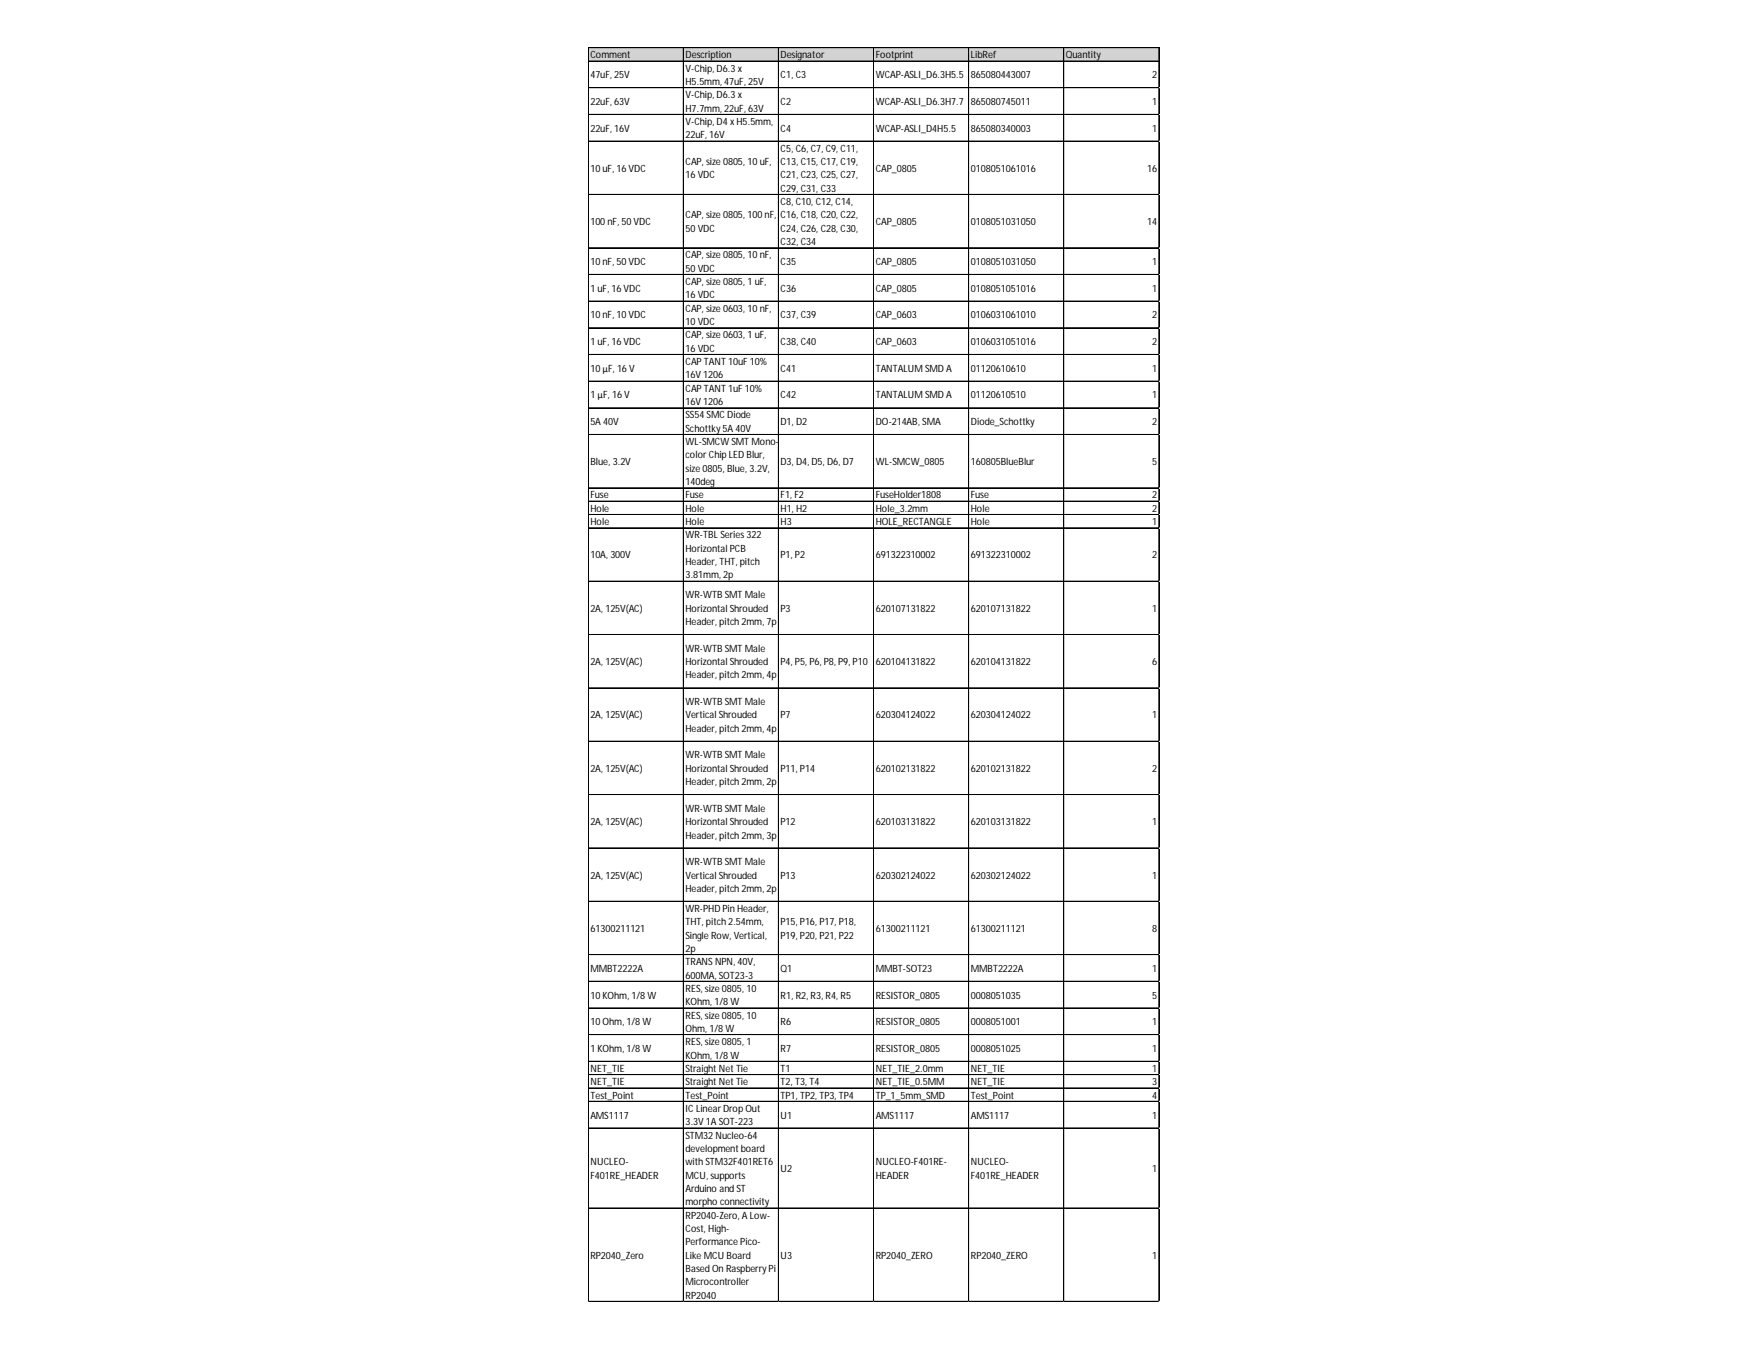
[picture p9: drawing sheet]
<svg xmlns="http://www.w3.org/2000/svg" width="279mm" height="216mm" viewBox="0 0 279 216" stroke-linecap="round" stroke-linejoin="round" font-family="sans-serif">
<defs><g id="words">
<g font-size="1.6">
<text x="94.3" y="9.3">Comment</text>
<text x="109.4" y="9.3">Description</text>
<text x="109.4" y="11.4">V-Chip, D6.3 x</text>
<text x="124.6" y="9.3">Designator</text>
<text x="139.8" y="9.3">Footprint</text>
<text x="155" y="9.3">LibRef</text>
<text x="170.2" y="9.3">Quantity</text>
<text x="94.3" y="12.5">47uF, 25V</text>
<text x="94.3" y="16.8">22uF, 63V</text>
<text x="109.4" y="13.6">H5.5mm, 47uF, 25V</text>
<text x="109.4" y="15.7">V-Chip, D6.3 x</text>
<text x="109.4" y="17.8">H7.7mm, 22uF, 63V</text>
<text x="124.6" y="12.5">C1, C3</text>
<text x="124.6" y="16.8">C2</text>
<text x="139.8" y="12.5">WCAP-ASLI_D6.3H5.5</text>
<text x="139.8" y="16.8">WCAP-ASLI_D6.3H7.7</text>
<text x="155" y="12.5">865080443007</text>
<text x="155" y="16.8">865080745011</text>
<text x="183.9" y="12.5">2</text>
<text x="183.9" y="16.8">1</text>
<text x="94.3" y="21">22uF, 16V</text>
<text x="109.4" y="20">V-Chip, D4 xH5.5mm,</text>
<text x="109.4" y="22.1">22uF, 16V</text>
<text x="124.6" y="21">C4</text>
<text x="139.8" y="21">WCAP-ASLI_D4H5.5</text>
<text x="155" y="21">865080340003</text>
<text x="183.9" y="21">1</text>
<text x="94.3" y="27.4">10 uF, 16 VDC</text>
<text x="109.4" y="26.4">CAP, size 0805, 10 uF,</text>
<text x="109.4" y="28.5">16 VDC</text>
<text x="124.6" y="24.2">C5, C6, C7, C9, C11,</text>
<text x="124.6" y="26.4">C13, C15, C17, C19,</text>
<text x="124.6" y="28.5">C21, C23, C25, C27,</text>
<text x="139.8" y="27.4">CAP_0805</text>
<text x="155" y="27.4">0108051061016</text>
<text x="183.2" y="27.4">16</text>
<text x="94.3" y="35.9">100 nF, 50 VDC</text>
<text x="109.4" y="34.9">CAP, size 0805, 100 nF,</text>
<text x="124.6" y="30.6">C29, C31, C33</text>
<text x="124.6" y="32.7">C8, C10, C12, C14,</text>
<text x="124.6" y="34.9">C16, C18, C20, C22,</text>
<text x="139.8" y="35.9">CAP_0805</text>
<text x="155" y="35.9">0108051031050</text>
<text x="183.2" y="35.9">14</text>
<text x="109.4" y="37">50 VDC</text>
<text x="109.4" y="41.3">CAP, size 0805, 10 nF,</text>
<text x="124.6" y="37">C24, C26, C28, C30,</text>
<text x="124.6" y="39.1">C32, C34</text>
<text x="94.3" y="42.3">10 nF, 50 VDC</text>
<text x="94.3" y="46.6">1 uF, 16 VDC</text>
<text x="109.4" y="43.4">50 VDC</text>
<text x="109.4" y="45.5">CAP, size 0805, 1 uF,</text>
<text x="109.4" y="47.6">16 VDC</text>
<text x="124.6" y="42.3">C35</text>
<text x="124.6" y="46.6">C36</text>
<text x="139.8" y="42.3">CAP_0805</text>
<text x="139.8" y="46.6">CAP_0805</text>
<text x="155" y="42.3">0108051031050</text>
<text x="155" y="46.6">0108051051016</text>
<text x="183.9" y="42.3">1</text>
<text x="183.9" y="46.6">1</text>
<text x="94.3" y="50.8">10 nF, 10 VDC</text>
<text x="109.4" y="49.8">CAP, size 0603, 10 nF,</text>
<text x="109.4" y="51.9">10 VDC</text>
<text x="124.6" y="50.8">C37, C39</text>
<text x="139.8" y="50.8">CAP_0603</text>
<text x="155" y="50.8">0106031061010</text>
<text x="183.9" y="50.8">2</text>
<text x="94.3" y="55.1">1 uF, 16 VDC</text>
<text x="94.3" y="59.4">10µF, 16 V</text>
<text x="109.4" y="54">CAP, size 0603, 1 uF,</text>
<text x="109.4" y="56.2">16 VDC</text>
<text x="109.4" y="58.3">CAPTANT 10uF10%</text>
<text x="124.6" y="55.1">C38, C40</text>
<text x="124.6" y="59.4">C41</text>
<text x="139.8" y="55.1">CAP_0603</text>
<text x="139.8" y="59.4">TANTALUMSMD A</text>
<text x="155" y="55.1">0106031051016</text>
<text x="155" y="59.4">01120610610</text>
<text x="183.9" y="55.1">2</text>
<text x="183.9" y="59.4">1</text>
<text x="94.3" y="63.6">1 µF, 16 V</text>
<text x="109.4" y="60.4">16V 1206</text>
<text x="109.4" y="62.6">CAPTANT 1uF10%</text>
<text x="109.4" y="64.7">16V 1206</text>
<text x="124.6" y="63.6">C42</text>
<text x="139.8" y="63.6">TANTALUMSMD A</text>
<text x="155" y="63.6">01120610510</text>
<text x="183.9" y="63.6">1</text>
<text x="94.3" y="67.9">5A 40V</text>
<text x="109.4" y="66.8">SS54 SMCDiode</text>
<text x="109.4" y="68.9">Schottky 5A 40V</text>
<text x="109.4" y="71.1">WL-SMCW SMT Mono-</text>
<text x="124.6" y="67.9">D1, D2</text>
<text x="139.8" y="67.9">DO-214AB, SMA</text>
<text x="155" y="67.9">Diode_Schottky</text>
<text x="183.9" y="67.9">2</text>
<text x="94.3" y="74.3">Blue, 3.2V</text>
<text x="109.4" y="73.2">colorChip LED Blur,</text>
<text x="109.4" y="75.3">size 0805, Blue, 3.2V,</text>
<text x="109.4" y="77.5">140deg</text>
<text x="124.6" y="74.3">D3, D4, D5, D6, D7</text>
<text x="139.8" y="74.3">WL-SMCW_0805</text>
<text x="155" y="74.3">160805BlueBlur</text>
<text x="183.9" y="74.3">5</text>
<text x="94.3" y="79.6">Fuse</text>
<text x="94.3" y="81.7">Hole</text>
<text x="94.3" y="83.9">Hole</text>
<text x="109.4" y="79.6">Fuse</text>
<text x="109.4" y="81.7">Hole</text>
<text x="109.4" y="83.9">Hole</text>
<text x="124.6" y="79.6">F1, F2</text>
<text x="124.6" y="81.7">H1, H2</text>
<text x="124.6" y="83.9">H3</text>
<text x="139.8" y="79.6">FuseHolder1808</text>
<text x="139.8" y="81.7">Hole_3.2mm</text>
<text x="139.8" y="83.9">HOLE_RECTANGLE</text>
<text x="155" y="79.6">Fuse</text>
<text x="155" y="81.7">Hole</text>
<text x="155" y="83.9">Hole</text>
<text x="183.9" y="79.6">2</text>
<text x="183.9" y="81.7">2</text>
<text x="183.9" y="83.9">1</text>
<text x="94.3" y="89.2">10A, 300V</text>
<text x="109.4" y="86">WR-TBLSeries 322</text>
<text x="109.4" y="88.1">Horizontal PCB</text>
<text x="124.6" y="89.2">P1, P2</text>
<text x="139.8" y="89.2">691322310002</text>
<text x="155" y="89.2">691322310002</text>
<text x="183.9" y="89.2">2</text>
<text x="109.4" y="90.2">Header, THT, pitch</text>
<text x="109.4" y="92.4">3.81mm, 2p</text>
<text x="109.4" y="95.6">WR-WTBSMT Male</text>
<text x="94.3" y="97.7">2A, 125V(AC)</text>
<text x="109.4" y="97.7">Horizontal Shrouded</text>
<text x="109.4" y="99.8">Header, pitch 2mm, 7p</text>
<text x="124.6" y="97.7">P3</text>
<text x="139.8" y="97.7">620107131822</text>
<text x="155" y="97.7">620107131822</text>
<text x="183.9" y="97.7">1</text>
<text x="94.3" y="106.2">2A, 125V(AC)</text>
<text x="109.4" y="104.1">WR-WTBSMT Male</text>
<text x="109.4" y="106.2">Horizontal Shrouded</text>
<text x="124.6" y="106.2">P4, P5, P6, P8, P9, P10</text>
<text x="139.8" y="106.2">620104131822</text>
<text x="155" y="106.2">620104131822</text>
<text x="183.9" y="106.2">6</text>
<text x="109.4" y="108.3">Header, pitch 2mm, 4p</text>
<text x="109.4" y="112.6">WR-WTBSMT Male</text>
<text x="94.3" y="114.7">2A, 125V(AC)</text>
<text x="109.4" y="114.7">Vertical Shrouded</text>
<text x="109.4" y="116.9">Header, pitch 2mm, 4p</text>
<text x="124.6" y="114.7">P7</text>
<text x="139.8" y="114.7">620304124022</text>
<text x="155" y="114.7">620304124022</text>
<text x="183.9" y="114.7">1</text>
<text x="94.3" y="123.3">2A, 125V(AC)</text>
<text x="109.4" y="121.1">WR-WTBSMT Male</text>
<text x="109.4" y="123.3">Horizontal Shrouded</text>
<text x="109.4" y="125.4">Header, pitch 2mm, 2p</text>
<text x="124.6" y="123.3">P11, P14</text>
<text x="139.8" y="123.3">620102131822</text>
<text x="155" y="123.3">620102131822</text>
<text x="183.9" y="123.3">2</text>
<text x="94.3" y="131.8">2A, 125V(AC)</text>
<text x="109.4" y="129.6">WR-WTBSMT Male</text>
<text x="109.4" y="131.8">Horizontal Shrouded</text>
<text x="124.6" y="131.8">P12</text>
<text x="139.8" y="131.8">620103131822</text>
<text x="155" y="131.8">620103131822</text>
<text x="183.9" y="131.8">1</text>
<text x="109.4" y="133.9">Header, pitch 2mm, 3p</text>
<text x="94.3" y="140.3">2A, 125V(AC)</text>
<text x="109.4" y="138.2">WR-WTBSMT Male</text>
<text x="109.4" y="140.3">Vertical Shrouded</text>
<text x="109.4" y="142.4">Header, pitch 2mm, 2p</text>
<text x="124.6" y="140.3">P13</text>
<text x="139.8" y="140.3">620302124022</text>
<text x="155" y="140.3">620302124022</text>
<text x="183.9" y="140.3">1</text>
<text x="94.3" y="148.8">61300211121</text>
<text x="109.4" y="145.6">WR-PHD Pin Header,</text>
<text x="109.4" y="147.7">THT, pitch 2.54mm,</text>
<text x="109.4" y="149.9">Single Row, Vertical,</text>
<text x="124.6" y="147.7">P15, P16, P17, P18,</text>
<text x="124.6" y="149.9">P19, P20, P21, P22</text>
<text x="139.8" y="148.8">61300211121</text>
<text x="155" y="148.8">61300211121</text>
<text x="183.9" y="148.8">8</text>
<text x="94.3" y="155.2">MMBT2222A</text>
<text x="109.4" y="152">2p</text>
<text x="109.4" y="154.1">TRANSNPN, 40V,</text>
<text x="124.6" y="155.2">Q1</text>
<text x="139.8" y="155.2">MMBT-SOT23</text>
<text x="155" y="155.2">MMBT2222A</text>
<text x="183.9" y="155.2">1</text>
<text x="94.3" y="159.5">10 KOhm, 1/8 W</text>
<text x="109.4" y="156.3">600MA, SOT23-3</text>
<text x="109.4" y="158.4">RES, size 0805, 10</text>
<text x="109.4" y="160.5">KOhm, 1/8 W</text>
<text x="124.6" y="159.5">R1, R2, R3, R4, R5</text>
<text x="139.8" y="159.5">RESISTOR_0805</text>
<text x="155" y="159.5">0008051035</text>
<text x="183.9" y="159.5">5</text>
<text x="94.3" y="163.7">10 Ohm, 1/8 W</text>
<text x="94.3" y="168">1 KOhm, 1/8 W</text>
<text x="109.4" y="162.7">RES, size 0805, 10</text>
<text x="109.4" y="164.8">Ohm, 1/8 W</text>
<text x="109.4" y="166.9">RES, size 0805, 1</text>
<text x="124.6" y="163.7">R6</text>
<text x="124.6" y="168">R7</text>
<text x="139.8" y="163.7">RESISTOR_0805</text>
<text x="139.8" y="168">RESISTOR_0805</text>
<text x="155" y="163.7">0008051001</text>
<text x="155" y="168">0008051025</text>
<text x="183.9" y="163.7">1</text>
<text x="183.9" y="168">1</text>
<text x="94.3" y="171.2">NET_TIE</text>
<text x="94.3" y="173.3">NET_TIE</text>
<text x="109.4" y="169">KOhm, 1/8 W</text>
<text x="109.4" y="171.2">Straight Net Tie</text>
<text x="109.4" y="173.3">Straight Net Tie</text>
<text x="124.6" y="171.2">T1</text>
<text x="124.6" y="173.3">T2, T3, T4</text>
<text x="139.8" y="171.2">NET_TIE_2.0mm</text>
<text x="139.8" y="173.3">NET_TIE_0.5MM</text>
<text x="155" y="171.2">NET_TIE</text>
<text x="155" y="173.3">NET_TIE</text>
<text x="183.9" y="171.2">1</text>
<text x="183.9" y="173.3">3</text>
<text x="94.3" y="175.4">Test_Point</text>
<text x="94.3" y="178.6">AMS1117</text>
<text x="109.4" y="175.4">Test_Point</text>
<text x="109.4" y="177.6">ICLinearDropOut</text>
<text x="109.4" y="179.7">3.3V1A SOT-223</text>
<text x="124.6" y="175.4">TP1, TP2, TP3, TP4</text>
<text x="124.6" y="178.6">U1</text>
<text x="139.8" y="175.4">TP_1_5mm_SMD</text>
<text x="139.8" y="178.6">AMS1117</text>
<text x="155" y="175.4">Test_Point</text>
<text x="155" y="178.6">AMS1117</text>
<text x="183.9" y="175.4">4</text>
<text x="183.9" y="178.6">1</text>
<text x="109.4" y="181.8">STM32 Nucleo-64</text>
<text x="109.4" y="183.9">development board</text>
<text x="94.3" y="186.1">NUCLEO-</text>
<text x="94.3" y="188.2">F401RE_HEADER</text>
<text x="109.4" y="186.1">with STM32F401RET6</text>
<text x="109.4" y="188.2">MCU, supports</text>
<text x="109.4" y="190.3">Arduino and ST</text>
<text x="124.6" y="187.1">U2</text>
<text x="139.8" y="186.1">NUCLEO-F401RE-</text>
<text x="139.8" y="188.2">HEADER</text>
<text x="155" y="186.1">NUCLEO-</text>
<text x="155" y="188.2">F401RE_HEADER</text>
<text x="183.9" y="187.1">1</text>
<text x="109.4" y="192.5">morpho connectivity</text>
<text x="109.4" y="194.6">RP2040-Zero, A Low-</text>
<text x="109.4" y="196.7">Cost, High-</text>
<text x="94.3" y="201">RP2040_Zero</text>
<text x="109.4" y="198.9">Performance Pico-</text>
<text x="109.4" y="201">Like MCU Board</text>
<text x="109.4" y="203.1">Based On Raspberry Pi</text>
<text x="124.6" y="201">U3</text>
<text x="139.8" y="201">RP2040_ZERO</text>
<text x="155" y="201">RP2040_ZERO</text>
<text x="183.9" y="201">1</text>
<text x="109.4" y="205.2">Microcontroller</text>
<text x="109.4" y="207.4">RP2040</text>
</g>
</g></defs>
<path d="M93.9 7.7h91.3v2.1h-91.3z" fill="#d3d3d3"/>
<g fill="none" stroke="#000" stroke-width=".16">
<path d="M93.9 7.6v200.3M94 7.6v200.3M94 7.6h91.1M94 7.7h91.1M94 9.7h91.1M94 9.8h91.1M94 14h91.1M94 18.3h91.1M109.1 7.7v200.2M124.3 7.7v200.2M139.5 7.7v200.2M154.6 7.7v200.2"/>
<path d="M154.7 7.7v200.2M169.8 7.7v200.2M169.9 7.7v200.2M185 7.7v200.2M185.1 7.7v200.2M94 22.5h91.1M94 22.6h91.1M94 31h91.1M94 31.1h91.1M94 39.6h91.1M94 43.8h91.1M94 43.9h91.1"/>
<path d="M94 48.1h91.1M94 52.3h91.1M94 52.4h91.1M94 56.6h91.1M94 60.9h91.1M94 65.1h91.1M94 65.2h91.1M94 69.4h91.1M94 77.9h91.1M94 80h91.1M94 80.1h91.1M94 82.2h91.1"/>
<path d="M94 84.3h91.1M94 92.8h91.1M94 101.3h91.1M94 101.4h91.1M94 109.8h91.1M94 109.9h91.1M94 118.4h91.1M94 126.9h91.1M94 135.4h91.1M94 143.9h91.1M94 144h91.1M94 152.4h91.1"/>
<path d="M94 152.5h91.1M94 156.7h91.1M94 161h91.1M94 165.2h91.1M94 165.3h91.1M94 169.5h91.1M94 171.6h91.1M94 173.7h91.1M94 173.8h91.1M94 175.9h91.1M94 180.1h91.1M94 180.2h91.1"/>
<path d="M94 192.9h91.1M94 207.8h91.1"/>
</g>
<path d="M93.9 207.9h.1" fill="none" stroke="#e0e0e0" stroke-width=".16"/>
<path d="M93.9 207.9h.1z" fill="#e0e0e0"/>
<path d="M109.1 207.9h.1" fill="none" stroke="#e0e0e0" stroke-width=".16"/>
<path d="M109.1 207.9h.1z" fill="#e0e0e0"/>
<path d="M124.3 207.9h.1" fill="none" stroke="#e0e0e0" stroke-width=".16"/>
<path d="M124.3 207.9h.1z" fill="#e0e0e0"/>
<path d="M139.5 207.9h.1" fill="none" stroke="#e0e0e0" stroke-width=".16"/>
<path d="M139.5 207.9h.1z" fill="#e0e0e0"/>
<path d="M154.6 207.9h.1" fill="none" stroke="#e0e0e0" stroke-width=".16"/>
<path d="M154.6 207.9h.1z" fill="#e0e0e0"/>
<path d="M169.8 207.9h.1" fill="none" stroke="#e0e0e0" stroke-width=".16"/>
<path d="M169.8 207.9h.1z" fill="#e0e0e0"/>
<path d="M185 207.9h.1" fill="none" stroke="#e0e0e0" stroke-width=".16"/>
<path d="M185 207.9h.1z" fill="#e0e0e0"/>
<path d="M185.1 14h.1" fill="none" stroke="#e0e0e0" stroke-width=".16"/>
<path d="M185.1 14l.1 .1z" fill="#e0e0e0"/>
<path d="M185.1 18.3h.1" fill="none" stroke="#e0e0e0" stroke-width=".16"/>
<path d="M185.1 18.3l.1 .1z" fill="#e0e0e0"/>
<path d="M185.1 22.5h.1" fill="none" stroke="#e0e0e0" stroke-width=".16"/>
<path d="M185.1 22.5l.1 .1z" fill="#e0e0e0"/>
<path d="M185.1 31h.1" fill="none" stroke="#e0e0e0" stroke-width=".16"/>
<path d="M185.1 31l.1 .1z" fill="#e0e0e0"/>
<path d="M185.1 39.6h.1" fill="none" stroke="#e0e0e0" stroke-width=".16"/>
<path d="M185.1 39.6h.1z" fill="#e0e0e0"/>
<path d="M185.1 43.8h.1" fill="none" stroke="#e0e0e0" stroke-width=".16"/>
<path d="M185.1 43.8l.1 .1z" fill="#e0e0e0"/>
<path d="M185.1 48.1h.1" fill="none" stroke="#e0e0e0" stroke-width=".16"/>
<path d="M185.1 48.1l.1 .1z" fill="#e0e0e0"/>
<path d="M185.1 52.3h.1" fill="none" stroke="#e0e0e0" stroke-width=".16"/>
<path d="M185.1 52.3l.1 .1z" fill="#e0e0e0"/>
<path d="M185.1 56.6h.1" fill="none" stroke="#e0e0e0" stroke-width=".16"/>
<path d="M185.1 56.6l.1 .1z" fill="#e0e0e0"/>
<path d="M185.1 60.9h.1" fill="none" stroke="#e0e0e0" stroke-width=".16"/>
<path d="M185.1 60.9h.1z" fill="#e0e0e0"/>
<path d="M185.1 65.1h.1" fill="none" stroke="#e0e0e0" stroke-width=".16"/>
<path d="M185.1 65.1l.1 .1z" fill="#e0e0e0"/>
<path d="M185.1 69.4h.1" fill="none" stroke="#e0e0e0" stroke-width=".16"/>
<path d="M185.1 69.4l.1 .1z" fill="#e0e0e0"/>
<path d="M185.1 77.9h.1" fill="none" stroke="#e0e0e0" stroke-width=".16"/>
<path d="M185.1 77.9l.1 .1z" fill="#e0e0e0"/>
<path d="M185.1 80h.1" fill="none" stroke="#e0e0e0" stroke-width=".16"/>
<path d="M185.1 80l.1 .1z" fill="#e0e0e0"/>
<path d="M185.1 82.2h.1" fill="none" stroke="#e0e0e0" stroke-width=".16"/>
<path d="M185.1 82.2h.1z" fill="#e0e0e0"/>
<path d="M185.1 84.3h.1" fill="none" stroke="#e0e0e0" stroke-width=".16"/>
<path d="M185.1 84.3l.1 .1z" fill="#e0e0e0"/>
<path d="M185.1 92.8h.1" fill="none" stroke="#e0e0e0" stroke-width=".16"/>
<path d="M185.1 92.8l.1 .1z" fill="#e0e0e0"/>
<path d="M185.1 101.3h.1" fill="none" stroke="#e0e0e0" stroke-width=".16"/>
<path d="M185.1 101.3l.1 .1z" fill="#e0e0e0"/>
<path d="M185.1 109.8h.1" fill="none" stroke="#e0e0e0" stroke-width=".16"/>
<path d="M185.1 109.8l.1 .1z" fill="#e0e0e0"/>
<path d="M185.1 118.4h.1" fill="none" stroke="#e0e0e0" stroke-width=".16"/>
<path d="M185.1 118.4h.1z" fill="#e0e0e0"/>
<path d="M185.1 126.9h.1" fill="none" stroke="#e0e0e0" stroke-width=".16"/>
<path d="M185.1 126.9l.1 .1z" fill="#e0e0e0"/>
<path d="M185.1 135.4h.1" fill="none" stroke="#e0e0e0" stroke-width=".16"/>
<path d="M185.1 135.4l.1 .1z" fill="#e0e0e0"/>
<path d="M185.1 143.9h.1" fill="none" stroke="#e0e0e0" stroke-width=".16"/>
<path d="M185.1 143.9l.1 .1z" fill="#e0e0e0"/>
<path d="M185.1 152.4h.1" fill="none" stroke="#e0e0e0" stroke-width=".16"/>
<path d="M185.1 152.4l.1 .1z" fill="#e0e0e0"/>
<path d="M185.1 156.7h.1" fill="none" stroke="#e0e0e0" stroke-width=".16"/>
<path d="M185.1 156.7l.1 .1z" fill="#e0e0e0"/>
<path d="M185.1 161h.1" fill="none" stroke="#e0e0e0" stroke-width=".16"/>
<path d="M185.1 161h.1z" fill="#e0e0e0"/>
<path d="M185.1 165.2h.1" fill="none" stroke="#e0e0e0" stroke-width=".16"/>
<path d="M185.1 165.2l.1 .1z" fill="#e0e0e0"/>
<path d="M185.1 169.5h.1" fill="none" stroke="#e0e0e0" stroke-width=".16"/>
<path d="M185.1 169.5l.1 .1z" fill="#e0e0e0"/>
<path d="M185.1 171.6h.1" fill="none" stroke="#e0e0e0" stroke-width=".16"/>
<path d="M185.1 171.6l.1 .1z" fill="#e0e0e0"/>
<path d="M185.1 173.7h.1" fill="none" stroke="#e0e0e0" stroke-width=".16"/>
<path d="M185.1 173.7l.1 .1z" fill="#e0e0e0"/>
<path d="M185.1 175.9h.1" fill="none" stroke="#e0e0e0" stroke-width=".16"/>
<path d="M185.1 175.9h.1z" fill="#e0e0e0"/>
<path d="M185.1 180.1h.1" fill="none" stroke="#e0e0e0" stroke-width=".16"/>
<path d="M185.1 180.1l.1 .1z" fill="#e0e0e0"/>
<path d="M185.1 192.9h.1" fill="none" stroke="#e0e0e0" stroke-width=".16"/>
<path d="M185.1 192.9l.1 .1z" fill="#e0e0e0"/>
<path d="M185.1 207.8h.1" fill="none" stroke="#e0e0e0" stroke-width=".16"/>
<path d="M185.1 207.8l.1 .1z" fill="#e0e0e0"/>
<use href="#words"/>
</svg>
